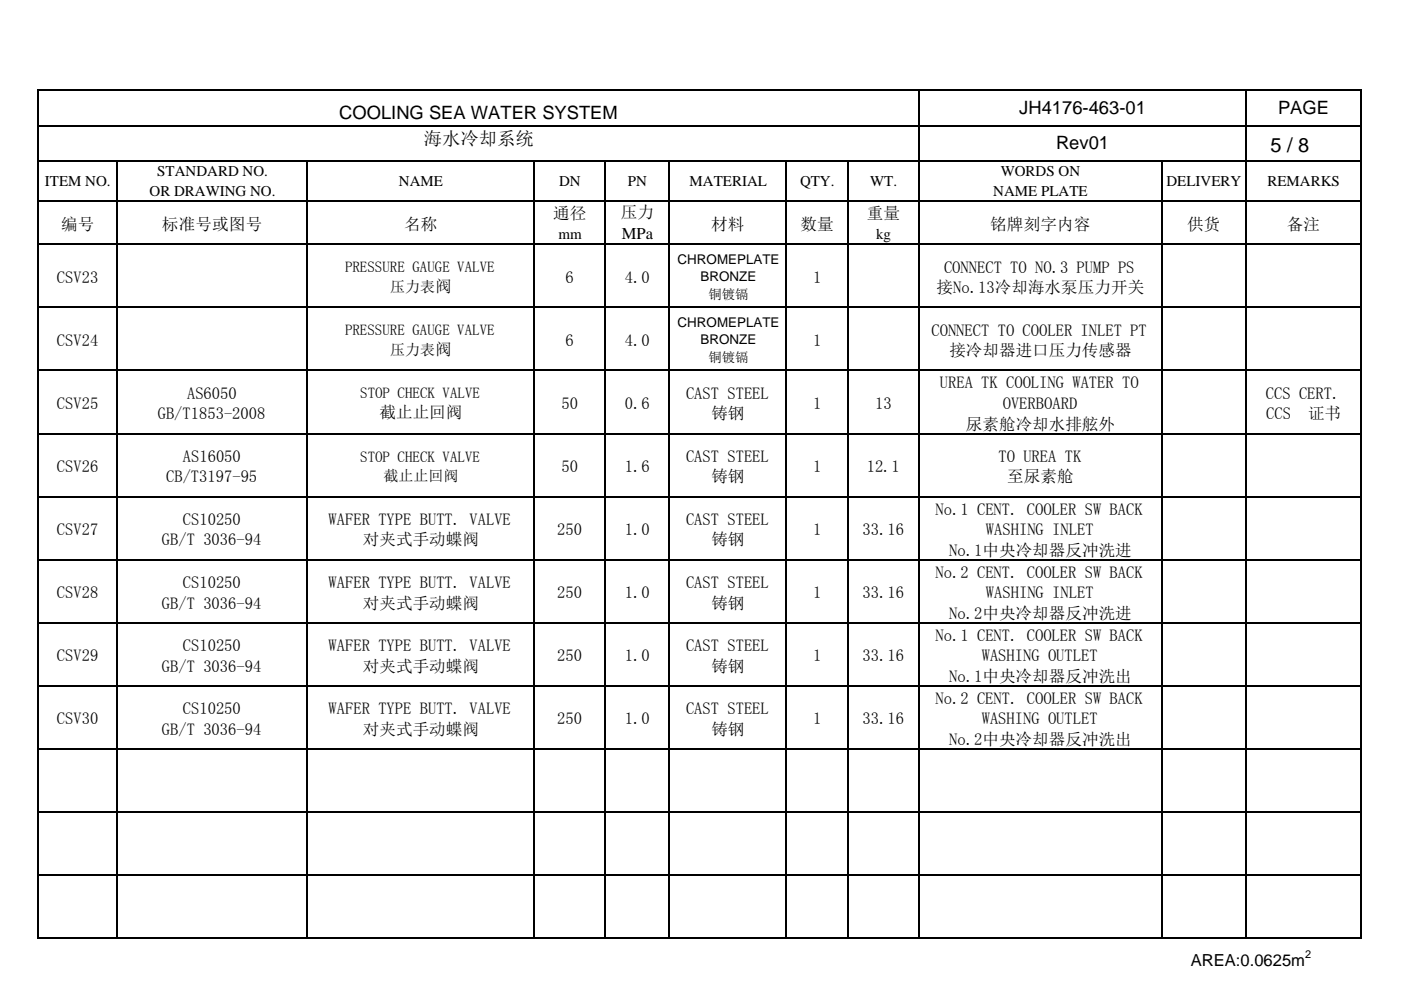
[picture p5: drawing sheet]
<svg xmlns="http://www.w3.org/2000/svg" width="297mm" height="210mm" viewBox="0 0 297 210" stroke-linecap="round" stroke-linejoin="round" font-family="sans-serif">
<defs><g id="words">
<text font-size="4.2" x="269.4" y="32.3">5 / 8</text>
<g font-size="3.9">
<text x="71.9" y="25.3">COOLING SEA WATER SYSTEM</text>
<text x="216.1" y="24.1">JH4176-463-01</text>
<text x="271" y="24.3">PAGE</text>
<text x="89.8" y="30.7">海水冷却系统</text>
<text x="223.9" y="31.6">Rev01</text>
</g>
<g font-size="3.5">
<text x="117.3" y="46.5">通径</text>
<text x="131.6" y="46.3">压力</text>
<text x="183.8" y="46.5">重量</text>
<text x="13" y="48.7">编号</text>
<text x="34.3" y="48.7">标准号或图号</text>
<text x="85.7" y="48.7">名称</text>
<text x="131.8" y="50.8">MPa</text>
<text x="150.8" y="48.7">材料</text>
<text x="169.7" y="48.7">数量</text>
<text x="209.9" y="48.7">铭牌刻字内容</text>
<text x="251.7" y="48.7">供货</text>
<text x="272.8" y="48.7">备注</text>
<text x="12.1" y="60">CSV23</text>
<text x="119.9" y="60">6</text>
<text x="132.5" y="60">4.0</text>
<text x="172.4" y="60">1</text>
<text x="200.1" y="57.8">CONNECT TO NO.3 PUMP PS</text>
<text x="198.6" y="62.2">接No.13冷却海水泵压力开关</text>
<text x="197.5" y="71.2">CONNECT TO COOLER INLET PT</text>
<text x="12.1" y="73.4">CSV24</text>
<text x="119.9" y="73.4">6</text>
<text x="132.5" y="73.4">4.0</text>
<text x="172.4" y="73.4">1</text>
<text x="201.3" y="75.6">接冷却器进口压力传感器</text>
<text x="199.3" y="82.4">UREA TK COOLING WATER TO</text>
<text x="12.1" y="86.7">CSV25</text>
<text x="33.4" y="88.9">GB/T1853-2008</text>
<text x="39.7" y="84.6">AS6050</text>
<text x="80.5" y="88.7">截止止回阀</text>
<text x="119" y="86.7">50</text>
<text x="132.5" y="86.7">0.6</text>
<text x="145.5" y="84.6">CAST STEEL</text>
<text x="150.8" y="88.9">铸钢</text>
<text x="172.4" y="86.7">1</text>
<text x="185.5" y="86.7">13</text>
<text x="212.6" y="86.7">OVERBOARD</text>
<text x="268.4" y="84.6">CCS CERT.</text>
<text x="268.4" y="88.9">CCS</text>
<text x="277.3" y="88.9">证书</text>
<text x="204.8" y="91.1">尿素舱冷却水排舷外</text>
<text x="12.1" y="100.1">CSV26</text>
<text x="38.8" y="98">AS16050</text>
<text x="119" y="100.1">50</text>
<text x="132.5" y="100.1">1.6</text>
<text x="145.5" y="98">CAST STEEL</text>
<text x="172.4" y="100.1">1</text>
<text x="183.8" y="100.1">12.1</text>
<text x="211.7" y="98">TO UREA TK</text>
<text x="35.2" y="102.3">CB/T3197-95</text>
<text x="150.8" y="102.3">铸钢</text>
<text x="213.6" y="102.3">至尿素舱</text>
<text x="12.1" y="113.5">CSV27</text>
<text x="38.8" y="111.3">CS10250</text>
<text x="69.7" y="111.3">WAFER TYPE BUTT. VALVE</text>
<text x="118.1" y="113.5">250</text>
<text x="132.5" y="113.5">1.0</text>
<text x="145.5" y="111.3">CAST STEEL</text>
<text x="172.4" y="113.5">1</text>
<text x="182.9" y="113.5">33.16</text>
<text x="198.4" y="109.1">No.1 CENT. COOLER SW BACK</text>
<text x="209" y="113.5">WASHING INLET</text>
<text x="34.3" y="115.7">GB/T 3036-94</text>
<text x="77" y="115.7">对夹式手动蝶阀</text>
<text x="150.8" y="115.7">铸钢</text>
<text x="201.2" y="117.9">No.1中央冷却器反冲洗进</text>
<text x="38.8" y="124.7">CS10250</text>
<text x="69.7" y="124.7">WAFER TYPE BUTT. VALVE</text>
<text x="145.5" y="124.7">CAST STEEL</text>
<text x="198.4" y="122.5">No.2 CENT. COOLER SW BACK</text>
<text x="12.1" y="126.9">CSV28</text>
<text x="34.3" y="129.1">GB/T 3036-94</text>
<text x="77" y="129.1">对夹式手动蝶阀</text>
<text x="118.1" y="126.9">250</text>
<text x="132.5" y="126.9">1.0</text>
<text x="150.8" y="129.1">铸钢</text>
<text x="172.4" y="126.9">1</text>
<text x="182.9" y="126.9">33.16</text>
<text x="201.2" y="131.2">No.2中央冷却器反冲洗进</text>
<text x="209" y="126.9">WASHING INLET</text>
<text x="198.4" y="135.9">No.1 CENT. COOLER SW BACK</text>
<text x="12.1" y="140.3">CSV29</text>
<text x="34.3" y="142.5">GB/T 3036-94</text>
<text x="38.8" y="138.1">CS10250</text>
<text x="69.7" y="138.1">WAFER TYPE BUTT. VALVE</text>
<text x="77" y="142.5">对夹式手动蝶阀</text>
<text x="118.1" y="140.3">250</text>
<text x="132.5" y="140.3">1.0</text>
<text x="145.5" y="138.1">CAST STEEL</text>
<text x="150.8" y="142.5">铸钢</text>
<text x="172.4" y="140.3">1</text>
<text x="182.9" y="140.3">33.16</text>
<text x="208.1" y="140.3">WASHING OUTLET</text>
<text x="198.4" y="149.3">No.2 CENT. COOLER SW BACK</text>
<text x="201.2" y="144.6">No.1中央冷却器反冲洗出</text>
<text x="12.1" y="153.6">CSV30</text>
<text x="34.3" y="155.8">GB/T 3036-94</text>
<text x="38.8" y="151.5">CS10250</text>
<text x="69.7" y="151.5">WAFER TYPE BUTT. VALVE</text>
<text x="77" y="155.8">对夹式手动蝶阀</text>
<text x="118.1" y="153.6">250</text>
<text x="132.5" y="153.6">1.0</text>
<text x="145.5" y="151.5">CAST STEEL</text>
<text x="150.8" y="155.8">铸钢</text>
<text x="172.4" y="153.6">1</text>
<text x="182.9" y="153.6">33.16</text>
<text x="208.1" y="153.6">WASHING OUTLET</text>
<text x="201.2" y="158">No.2中央冷却器反冲洗出</text>
<text x="252.5" y="204.9">AREA:0.0625m</text>
</g>
<g font-size="3.2">
<text x="9.5" y="39.5">ITEM NO.</text>
<text x="31.7" y="41.5">OR DRAWING NO.</text>
<text x="33.4" y="37.4">STANDARD NO.</text>
<text x="84.6" y="39.5">NAME</text>
<text x="118.5" y="39.5">DN</text>
<text x="133.1" y="39.5">PN</text>
<text x="146.2" y="39.5">MATERIAL</text>
<text x="169.6" y="39.5">QTY.</text>
<text x="184.5" y="39.5">WT.</text>
<text x="210.6" y="41.5">NAME PLATE</text>
<text x="212.2" y="37.4">WORDS ON</text>
<text x="247.3" y="39.5">DELIVERY</text>
<text x="268.7" y="39.5">REMARKS</text>
<text x="118.4" y="50.6">mm</text>
<text x="185.8" y="50.6">kg</text>
<text x="73.1" y="57.7">PRESSURE GAUGE VALVE</text>
<text x="82.7" y="62">压力表阀</text>
<text x="73.1" y="71">PRESSURE GAUGE VALVE</text>
<text x="82.7" y="75.4">压力表阀</text>
<text x="76.4" y="84.4">STOP CHECK VALVE</text>
<text x="76.4" y="98">STOP CHECK VALVE</text>
<text x="81.3" y="102">截止止回阀</text>
</g>
<g font-size="2.8">
<text x="143.7" y="55.9">CHROMEPLATE</text>
<text x="148.5" y="59.5">BRONZE</text>
<text x="150.2" y="63.3">铜镀镉</text>
<text x="143.7" y="69.3">CHROMEPLATE</text>
<text x="148.5" y="72.9">BRONZE</text>
<text x="150.2" y="76.7">铜镀镉</text>
</g>
<text font-size="2.3" x="276.7" y="203.2">2</text>
</g></defs>
<g fill="none" stroke="#000" stroke-width=".34">
<path d="M8.1 19v33M8.3 19.1h280.5M194.8 19.3v32.7M264.1 19.3v32.7M288.6 19.3v32.7M8.3 26.6h280.5M8.3 34.1h280.5M24.8 34.3v17.7M65.1 34.3v17.7M113.3 34.3v17.7M128.3 34.3v17.7M141.9 34.3v17.7"/>
<path d="M166.7 34.3v17.7M179.8 34.3v17.7M246.3 34.3v17.7M8.3 42.6h280.5M8.3 51.8h280.5"/>
</g>
<path d="M141.9 52h24.8v26.6h-24.8z" fill="#fff"/>
<g fill="none" stroke="#000" stroke-width=".34">
<path d="M8.1 51.6v147.5M8.3 51.8h280.5M24.8 52v147.1M65.1 52v147.1M113.3 52v147.1M128.3 52v147.1M141.9 52v147.1M166.7 52v147.1M179.8 52v147.1M194.8 52v147.1M246.3 52v147.1M264.1 52v147.1"/>
<path d="M288.6 52v147.1M8.3 65.2h280.5M8.3 78.6h280.5M8.3 91.9h280.5M8.3 105.3h280.5M8.3 118.7h280.5M8.3 132.1h280.5M8.3 145.5h280.5M8.3 158.8h280.5M8.3 172.2h280.5M8.3 185.6h280.5M8.3 199h280.5"/>
</g>
<use href="#words"/>
</svg>
